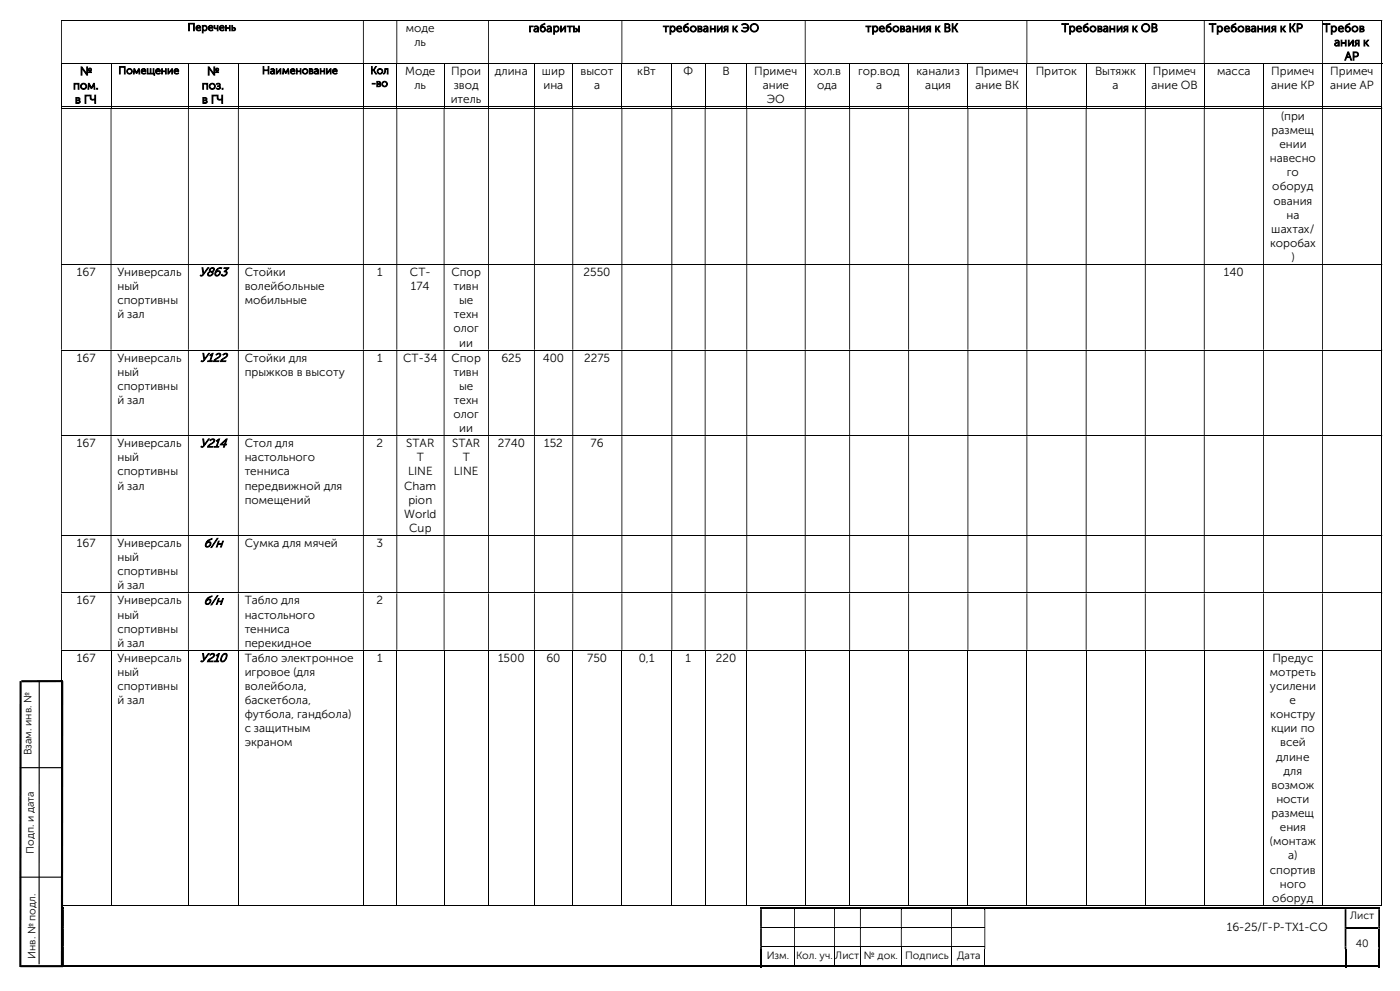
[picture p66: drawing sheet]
<svg xmlns="http://www.w3.org/2000/svg" width="420mm" height="297mm" viewBox="0 0 420 297" stroke-linecap="round" stroke-linejoin="round" font-family="sans-serif">
<defs><g id="words">
<g font-size="3.7">
<text x="59.7" y="82.7">У863</text>
<text x="60" y="108.4">У122</text>
<text x="59.9" y="134">У214</text>
<text x="61.1" y="164">б/н</text>
<text x="61.1" y="181.1">б/н</text>
<text x="59.9" y="198.3">У210</text>
</g>
<g font-size="3.5">
<text x="121.8" y="9.6">моде</text>
<text x="158.6" y="9.6">габариты</text>
<text x="198.9" y="9.6">требования к ЭО</text>
<text x="259.7" y="9.6">требования к ВК</text>
<text x="318.5" y="9.6">Требования к ОВ</text>
<text x="362.7" y="9.6">Требования к КР</text>
<text x="396.9" y="9.6">Требов</text>
<text x="124.3" y="13.8">ль</text>
<text x="400.2" y="13.8">ания к</text>
<text x="24" y="22.5">№</text>
<text x="62.1" y="22.5">№</text>
<text x="121.5" y="22.5">Моде</text>
<text x="135.4" y="22.5">Прои</text>
<text x="148.5" y="22.5">длина</text>
<text x="162.6" y="22.5">шир</text>
<text x="174.2" y="22.5">высот</text>
<text x="191.2" y="22.5">кВт</text>
<text x="205.1" y="22.5">Ф</text>
<text x="216.7" y="22.5">В</text>
<text x="226.2" y="22.5">Примеч</text>
<text x="244" y="22.5">хол.в</text>
<text x="257.4" y="22.5">гор.вод</text>
<text x="275" y="22.5">канализ</text>
<text x="292.7" y="22.5">Примеч</text>
<text x="310.7" y="22.5">Приток</text>
<text x="328.5" y="22.5">Вытяжк</text>
<text x="345.9" y="22.5">Примеч</text>
<text x="365.1" y="22.5">масса</text>
<text x="381.3" y="22.5">Примеч</text>
<text x="399.1" y="22.5">Примеч</text>
<text x="403.4" y="18">АР</text>
<text x="21.9" y="26.8">пом.</text>
<text x="60.5" y="26.8">поз.</text>
<text x="124.3" y="26.8">ль</text>
<text x="136.1" y="26.8">звод</text>
<text x="163" y="26.8">ина</text>
<text x="178.2" y="26.8">а</text>
<text x="228.8" y="26.8">ание</text>
<text x="245.2" y="26.8">ода</text>
<text x="262.8" y="26.8">а</text>
<text x="277.6" y="26.8">ация</text>
<text x="292.7" y="26.8">ание ВК</text>
<text x="333.8" y="26.8">а</text>
<text x="345.4" y="26.8">ание ОВ</text>
<text x="381.3" y="26.8">ание КР</text>
<text x="399" y="26.8">ание АР</text>
<text x="22.5" y="31">в ГЧ</text>
<text x="60.6" y="31">в ГЧ</text>
<text x="135.2" y="31">итель</text>
<text x="230" y="31">ЭО</text>
<text x="384.3" y="35.9">(при</text>
<text x="381.5" y="40.1">размещ</text>
<text x="383.8" y="44.4">ении</text>
<text x="381" y="48.6">навесно</text>
<text x="386" y="52.8">го</text>
<text x="381.7" y="57.1">оборуд</text>
<text x="382" y="61.3">ования</text>
<text x="385.9" y="65.5">на</text>
<text x="381.4" y="69.8">шахтах/</text>
<text x="381" y="74">коробах</text>
<text x="23.1" y="82.7">167</text>
<text x="35.2" y="82.7">Универсаль</text>
<text x="73.4" y="82.7">Стойки</text>
<text x="113.2" y="82.7">1</text>
<text x="123" y="82.7">СТ-</text>
<text x="135.4" y="82.7">Спор</text>
<text x="175.1" y="82.7">2550</text>
<text x="367.1" y="82.7">140</text>
<text x="387.4" y="78.2">)</text>
<text x="35.2" y="87">ный</text>
<text x="73.4" y="87">волейбольные</text>
<text x="123.3" y="87">174</text>
<text x="136" y="87">тивн</text>
<text x="35.2" y="91.2">спортивны</text>
<text x="35.2" y="95.4">й зал</text>
<text x="73.4" y="91.2">мобильные</text>
<text x="136.1" y="95.4">техн</text>
<text x="137.7" y="91.2">ые</text>
<text x="136" y="99.7">олог</text>
<text x="137.8" y="103.9">ии</text>
<text x="23.1" y="108.4">167</text>
<text x="35.2" y="108.4">Универсаль</text>
<text x="35.2" y="112.6">ный</text>
<text x="73.4" y="108.4">Стойки для</text>
<text x="73.4" y="112.6">прыжков в высоту</text>
<text x="113.2" y="108.4">1</text>
<text x="120.9" y="108.4">СТ-34</text>
<text x="135.4" y="108.4">Спор</text>
<text x="136" y="112.6">тивн</text>
<text x="150.4" y="108.4">625</text>
<text x="162.8" y="108.4">400</text>
<text x="175.3" y="108.4">2275</text>
<text x="35.2" y="116.8">спортивны</text>
<text x="137.7" y="116.8">ые</text>
<text x="35.2" y="121.1">й зал</text>
<text x="136" y="125.3">олог</text>
<text x="136.1" y="121.1">техн</text>
<text x="137.8" y="129.5">ии</text>
<text x="23.1" y="134">167</text>
<text x="35.2" y="134">Универсаль</text>
<text x="73.4" y="134">Стол для</text>
<text x="113" y="134">2</text>
<text x="121.9" y="134">STAR</text>
<text x="135.6" y="134">STAR</text>
<text x="149.4" y="134">2740</text>
<text x="163.2" y="134">152</text>
<text x="177.2" y="134">76</text>
<text x="35.2" y="138.3">ный</text>
<text x="35.2" y="142.5">спортивны</text>
<text x="73.4" y="138.3">настольного</text>
<text x="73.4" y="142.5">тенниса</text>
<text x="122.4" y="142.5">LINE</text>
<text x="125.1" y="138.3">T</text>
<text x="136.1" y="142.5">LINE</text>
<text x="138.8" y="138.3">T</text>
<text x="35.2" y="146.7">й зал</text>
<text x="73.4" y="146.7">передвижной для</text>
<text x="121.2" y="146.7">Cham</text>
<text x="73.4" y="151">помещений</text>
<text x="121.3" y="155.2">World</text>
<text x="122.5" y="151">pion</text>
<text x="122.8" y="159.4">Cup</text>
<text x="23.1" y="164">167</text>
<text x="35.2" y="164">Универсаль</text>
<text x="73.4" y="164">Сумка для мячей</text>
<text x="113" y="164">3</text>
<text x="35.2" y="168.2">ный</text>
<text x="35.2" y="172.4">спортивны</text>
<text x="35.2" y="176.7">й зал</text>
<text x="23.1" y="181.1">167</text>
<text x="35.2" y="181.1">Универсаль</text>
<text x="35.2" y="185.4">ный</text>
<text x="73.4" y="181.1">Табло для</text>
<text x="73.4" y="185.4">настольного</text>
<text x="113" y="181.1">2</text>
<text x="35.2" y="189.6">спортивны</text>
<text x="73.4" y="189.6">тенниса</text>
<text x="35.2" y="193.8">й зал</text>
<text x="73.4" y="193.8">перекидное</text>
<text x="23.1" y="198.3">167</text>
<text x="35.2" y="198.3">Универсаль</text>
<text x="35.2" y="202.6">ный</text>
<text x="73.4" y="198.3">Табло электронное</text>
<text x="73.4" y="202.6">игровое (для</text>
<text x="113.2" y="198.3">1</text>
<text x="149.4" y="198.3">1500</text>
<text x="163.9" y="198.3">60</text>
<text x="176.2" y="198.3">750</text>
<text x="191.6" y="198.3">0,1</text>
<text x="205.7" y="198.3">1</text>
<text x="214.7" y="198.3">220</text>
<text x="381" y="202.6">мотреть</text>
<text x="381.7" y="198.3">Предус</text>
<text x="35.2" y="206.8">спортивны</text>
<text x="73.4" y="206.8">волейбола,</text>
<text x="381" y="206.8">усилени</text>
<text x="35.2" y="211">й зал</text>
<text x="73.4" y="211">баскетбола,</text>
<text x="73.4" y="215.3">футбола, гандбола)</text>
<text x="381.1" y="215.3">констру</text>
<text x="386.9" y="211">е</text>
<text x="73.4" y="219.5">с защитным</text>
<text x="381.3" y="219.5">кции по</text>
<text x="73.4" y="223.7">экраном</text>
<text x="382.9" y="228">длине</text>
<text x="384" y="223.7">всей</text>
<text x="385.1" y="232.2">для</text>
<text x="381.5" y="236.4">возмож</text>
<text x="381.5" y="244.9">размещ</text>
<text x="382.9" y="240.7">ности</text>
<text x="384" y="249.1">ения</text>
<text x="380.9" y="253.4">(монтаж</text>
<text x="386.5" y="257.6">а)</text>
<text x="381" y="261.8">спортив</text>
<text x="383.9" y="266.1">ного</text>
<text x="381.7" y="270.3">оборуд</text>
<text x="368" y="279">16-25/Г-Р-ТХ1-СО</text>
</g>
<g font-size="3.2">
<text x="56.3" y="9.2">Перечень</text>
<text x="35.5" y="22.2">Помещение</text>
<text x="78.6" y="22.2">Наименование</text>
<text x="111.1" y="22.2">Кол</text>
<text x="111.4" y="26">-во</text>
<text x="9.5" y="226.4" transform="rotate(-90 9.5 226.4)">Взам. инв. №</text>
<text x="10.2" y="255.9" transform="rotate(-90 10.2 255.9)">Подп. и дата</text>
<text x="405" y="275.5">Лист</text>
<text x="10.6" y="287.4" transform="rotate(-90 10.6 287.4)">Инв. № подл.</text>
<text x="230" y="287.4">Изм.</text>
<text x="238.8" y="287.4">Кол. уч.</text>
<text x="250.6" y="287.4">Лист</text>
<text x="259.2" y="287.4">№ док.</text>
<text x="271.6" y="287.4">Подпись</text>
<text x="287.1" y="287.4">Дата</text>
<text x="406.7" y="283.8">40</text>
</g>
</g></defs>
<g fill="none" stroke="#000" stroke-width=".3">
<path d="M18.3 6.1h396.1M18.3 19.1h396.4M18.5 19.2v13M33.3 19.2v13M56.5 19.2v13M71.5 19.2v13M109 19.2v13M119 19.2v13M133.2 19.2v13M146.6 19.2v13M160.3 19.2v13M171.8 19.2v13"/>
<path d="M186.6 19.2v13M201.5 19.2v13M211.5 19.2v13M224 19.2v13M241.6 19.2v13M254.9 19.2v13M272.6 19.2v13M290.4 19.2v13M308.1 19.2v13M325.8 19.2v13M343.6 19.2v13M361.3 19.2v13"/>
<path d="M379.1 19.2v13M396.7 19.2v13M414.5 6.3v12.7M414.5 19.2v13M18.3 32h14.9M18.3 32.4h396.1M33.4 32h23M56.6 32h14.8M71.6 32h37.3M109.1 32h9.8M119.2 32h13.9M133.3 32h13.1"/>
<path d="M146.7 32h13.5M160.4 32h11.3M172 32h14.4M186.7 32h14.7M201.7 32h9.7M211.7 32h12.2M224.2 32h17.2M241.7 32h13.1M255 32h17.5M272.7 32h17.5M290.5 32h17.4M308.2 32h17.5"/>
<path d="M326 32h17.5M343.7 32h17.4M361.4 32h17.5M379.2 32h17.4M396.9 32h17.5M414.5 32.6v46.6M18.3 79.3h396.1M414.5 79.4v25.4M18.3 104.9h396.1M414.5 105.1v25.4M18.3 130.6h396.1M414.5 130.7v29.7"/>
<path d="M18.3 160.5h396.1M18.3 177.7h396.1M414.5 160.6v17M414.5 177.8v17M18.3 194.9h396.1M18.5 195v76.5M33.3 195v76.5M56.5 195v76.5M71.5 195v76.5M109 195v76.5M119 195v76.5M133.2 195v76.5"/>
<path d="M146.6 195v76.5M160.3 195v76.5M171.8 195v76.5M186.6 195v76.5M201.5 195v76.5M211.5 195v76.5M224 195v76.5M241.6 195v76.5M254.9 195v76.5M272.6 195v76.5M290.4 195v76.5M308.1 195v76.5"/>
<path d="M325.8 195v76.5M343.6 195v76.5M361.3 195v76.5M379.1 195v76.5M396.7 195v76.5M414.5 195v76.5M18.3 271.4h14.9M33.4 271.4h23M56.6 271.4h14.8M71.6 271.4h37.3M109.1 271.4h9.8M119.2 271.4h13.9"/>
<path d="M133.3 271.4h13.1M146.7 271.4h13.5M160.4 271.4h11.3M172 271.4h14.4M186.7 271.4h14.7M201.7 271.4h9.7M211.7 271.4h12.2M224.2 271.4h17.2M228.6 277.9h9.6M238.5 277.9h11.7M241.7 271.4h13.1M250.5 277.9h7.5"/>
<path d="M255 271.4h17.5M258.2 277.9h12.1M270.5 277.9h14.8M272.7 271.4h17.5M285.6 277.9h9.7M290.5 271.4h17.4M308.2 271.4h17.5M326 271.4h17.5M343.7 271.4h17.4M361.4 271.4h17.5M379.2 271.4h17.4M396.9 271.4h17.5"/>
<path d="M228.6 283.8h9.6M238.3 284.4v5M238.5 283.8h11.7M250.4 284.4v5M250.5 283.8h7.5M258.1 284.4v5M258.2 283.8h12.1M270.4 284.4v5M270.5 283.8h14.8M285.5 284.4v5M285.6 283.8h9.7M295.4 284.4v5"/>
</g>
<g fill="#000">
<path d="M414.4 6h.3v.3h-.3zM18.3 6.3h.3v12.7h-.3zM108.9 6.3h.2v12.7h-.2zM118.9 6.3h.3v12.7h-.3zM146.4 6.3h.3v12.7h-.3zM186.4 6.3h.3v12.7h-.3zM241.4 6.3h.3v12.7h-.3zM307.9 6.3h.3v12.7h-.3zM361.1 6.3h.3v12.7h-.3zM396.6 6.3h.3v12.7h-.3z" fill-rule="evenodd"/>
<path d="M414.4 32.3h.3v.3h-.3zM18.3 32.6h.3v46.6h-.3zM33.2 32.6h.2v46.6h-.2zM56.4 32.6h.2v46.6h-.2zM71.4 32.6h.2v46.6h-.2zM108.9 32.6h.2v46.6h-.2zM118.9 32.6h.3v46.6h-.3zM133.1 32.6h.2v46.6h-.2zM146.4 32.6h.3v46.6h-.3zM160.2 32.6h.2v46.6h-.2zM171.7 32.6h.3v46.6h-.3zM186.4 32.6h.3v46.6h-.3zM201.4 32.6h.3v46.6h-.3zM211.4 32.6h.3v46.6h-.3zM223.9 32.6h.3v46.6h-.3zM241.4 32.6h.3v46.6h-.3zM254.8 32.6h.2v46.6h-.2zM272.5 32.6h.2v46.6h-.2zM290.2 32.6h.3v46.6h-.3zM307.9 32.6h.3v46.6h-.3zM325.7 32.6h.3v46.6h-.3zM343.5 32.6h.2v46.6h-.2zM361.1 32.6h.3v46.6h-.3zM378.9 32.6h.3v46.6h-.3zM396.6 32.6h.3v46.6h-.3z" fill-rule="evenodd"/>
<path d="M414.4 79.2h.3v.2h-.3zM18.3 79.4h.3v25.4h-.3zM33.2 79.4h.2v25.4h-.2zM56.4 79.4h.2v25.4h-.2zM71.4 79.4h.2v25.4h-.2zM108.9 79.4h.2v25.4h-.2zM118.9 79.4h.3v25.4h-.3zM133.1 79.4h.2v25.4h-.2zM146.4 79.4h.3v25.4h-.3zM160.2 79.4h.2v25.4h-.2zM171.7 79.4h.3v25.4h-.3zM186.4 79.4h.3v25.4h-.3zM201.4 79.4h.3v25.4h-.3zM211.4 79.4h.3v25.4h-.3zM223.9 79.4h.3v25.4h-.3zM241.4 79.4h.3v25.4h-.3zM254.8 79.4h.2v25.4h-.2zM272.5 79.4h.2v25.4h-.2zM290.2 79.4h.3v25.4h-.3zM307.9 79.4h.3v25.4h-.3zM325.7 79.4h.3v25.4h-.3zM343.5 79.4h.2v25.4h-.2zM361.1 79.4h.3v25.4h-.3zM378.9 79.4h.3v25.4h-.3zM396.6 79.4h.3v25.4h-.3z" fill-rule="evenodd"/>
<path d="M414.4 104.8h.3v.3h-.3zM18.3 105.1h.3v25.4h-.3zM33.2 105.1h.2v25.4h-.2zM56.4 105.1h.2v25.4h-.2zM71.4 105.1h.2v25.4h-.2zM108.9 105.1h.2v25.4h-.2zM118.9 105.1h.3v25.4h-.3zM133.1 105.1h.2v25.4h-.2zM146.4 105.1h.3v25.4h-.3zM160.2 105.1h.2v25.4h-.2zM171.7 105.1h.3v25.4h-.3zM186.4 105.1h.3v25.4h-.3zM201.4 105.1h.3v25.4h-.3zM211.4 105.1h.3v25.4h-.3zM223.9 105.1h.3v25.4h-.3zM241.4 105.1h.3v25.4h-.3zM254.8 105.1h.2v25.4h-.2zM272.5 105.1h.2v25.4h-.2zM290.2 105.1h.3v25.4h-.3zM307.9 105.1h.3v25.4h-.3zM325.7 105.1h.3v25.4h-.3zM343.5 105.1h.2v25.4h-.2zM361.1 105.1h.3v25.4h-.3zM378.9 105.1h.3v25.4h-.3zM396.6 105.1h.3v25.4h-.3z" fill-rule="evenodd"/>
<path d="M414.4 130.5h.3v.2h-.3zM18.3 130.7h.3v29.7h-.3zM33.2 130.7h.2v29.7h-.2zM56.4 130.7h.2v29.7h-.2zM71.4 130.7h.2v29.7h-.2zM108.9 130.7h.2v29.7h-.2zM118.9 130.7h.3v29.7h-.3zM133.1 130.7h.2v29.7h-.2zM146.4 130.7h.3v29.7h-.3zM160.2 130.7h.2v29.7h-.2zM171.7 130.7h.3v29.7h-.3zM186.4 130.7h.3v29.7h-.3zM201.4 130.7h.3v29.7h-.3zM211.4 130.7h.3v29.7h-.3zM223.9 130.7h.3v29.7h-.3zM241.4 130.7h.3v29.7h-.3zM254.8 130.7h.2v29.7h-.2zM272.5 130.7h.2v29.7h-.2zM290.2 130.7h.3v29.7h-.3zM307.9 130.7h.3v29.7h-.3zM325.7 130.7h.3v29.7h-.3zM343.5 130.7h.2v29.7h-.2zM361.1 130.7h.3v29.7h-.3zM378.9 130.7h.3v29.7h-.3zM396.6 130.7h.3v29.7h-.3z" fill-rule="evenodd"/>
<path d="M414.4 160.4h.3v.2h-.3zM18.3 160.6h.3v17h-.3zM33.2 160.6h.2v17h-.2zM56.4 160.6h.2v17h-.2zM71.4 160.6h.2v17h-.2zM108.9 160.6h.2v17h-.2zM118.9 160.6h.3v17h-.3zM133.1 160.6h.2v17h-.2zM146.4 160.6h.3v17h-.3zM160.2 160.6h.2v17h-.2zM171.7 160.6h.3v17h-.3zM186.4 160.6h.3v17h-.3zM201.4 160.6h.3v17h-.3zM211.4 160.6h.3v17h-.3zM223.9 160.6h.3v17h-.3zM241.4 160.6h.3v17h-.3zM254.8 160.6h.2v17h-.2zM272.5 160.6h.2v17h-.2zM290.2 160.6h.3v17h-.3zM307.9 160.6h.3v17h-.3zM325.7 160.6h.3v17h-.3zM343.5 160.6h.2v17h-.2zM361.1 160.6h.3v17h-.3zM378.9 160.6h.3v17h-.3zM396.6 160.6h.3v17h-.3z" fill-rule="evenodd"/>
<path d="M414.4 177.6h.3v.2h-.3zM18.3 177.8h.3v17h-.3zM33.2 177.8h.2v17h-.2zM56.4 177.8h.2v17h-.2zM71.4 177.8h.2v17h-.2zM108.9 177.8h.2v17h-.2zM118.9 177.8h.3v17h-.3zM133.1 177.8h.2v17h-.2zM146.4 177.8h.3v17h-.3zM160.2 177.8h.2v17h-.2zM171.7 177.8h.3v17h-.3zM186.4 177.8h.3v17h-.3zM201.4 177.8h.3v17h-.3zM211.4 177.8h.3v17h-.3zM223.9 177.8h.3v17h-.3zM241.4 177.8h.3v17h-.3zM254.8 177.8h.2v17h-.2zM272.5 177.8h.2v17h-.2zM290.2 177.8h.3v17h-.3zM307.9 177.8h.3v17h-.3zM325.7 177.8h.3v17h-.3zM343.5 177.8h.2v17h-.2zM361.1 177.8h.3v17h-.3zM378.9 177.8h.3v17h-.3zM396.6 177.8h.3v17h-.3z" fill-rule="evenodd"/>
<path d="M18.8 272.5h.4v5.3h-.4zM228 272.5h.6v5.3h-.6zM238.2 272.5h.3v5.3h-.3zM250.2 272.5h.3v5.3h-.3zM258 272.5h.2v5.3h-.2zM270.3 272.5h.2v5.3h-.2zM285.3 272.5h.3v5.3h-.3zM295.3 272.5h.3v5.3h-.3zM403.4 272.5h.5v5.3h-.5zM413.5 272.5h.5v5.3h-.5z" fill-rule="evenodd"/>
<path d="M18.8 277.8h.4v.5h-.4zM228 277.8h.6v.5h-.6z" fill-rule="evenodd"/>
<path d="M228 271.9h.6v.6h-.6z" fill-rule="evenodd"/>
<path d="M238.2 271.9h12v.6h-12z" fill-rule="evenodd"/>
<path d="M250.2 271.9h7.8v.6h-7.8z" fill-rule="evenodd"/>
<path d="M258 271.9h12.3v.6h-12.3z" fill-rule="evenodd"/>
<path d="M270.3 271.9h15v.6h-15z" fill-rule="evenodd"/>
<path d="M285.3 271.9h10v.6h-10z" fill-rule="evenodd"/>
<path d="M295.3 271.9h108.1v.6h-108.1z" fill-rule="evenodd"/>
<path d="M295.3 277.8h.3v.5h-.3zM403.4 277.8h.5v.5h-.5z" fill-rule="evenodd"/>
<path d="M403.4 271.9h.5v.6h-.5z" fill-rule="evenodd"/>
<path d="M413.5 271.9h.5v.6h-.5z" fill-rule="evenodd"/>
<path d="M413.5 277.8h.5v.5h-.5zM18.8 278.3h.4v5.3h-.4zM228 278.3h.6v5.3h-.6zM238.2 278.3h.3v5.3h-.3zM250.2 278.3h.3v5.3h-.3zM258 278.3h.2v5.3h-.2zM270.3 278.3h.2v5.3h-.2zM285.3 278.3h.3v5.3h-.3zM295.3 278.3h.3v5.3h-.3zM403.4 278.3h.5v5.3h-.5z" fill-rule="evenodd"/>
<path d="M18.8 283.6h.4v.8h-.4zM228 283.6h.6v.8h-.6z" fill-rule="evenodd"/>
<path d="M228 284.4h.6v5.5h-.6z" fill-rule="evenodd"/>
<path d="M238.2 289.4h12v.5h-12z" fill-rule="evenodd"/>
<path d="M250.2 289.4h7.8v.5h-7.8z" fill-rule="evenodd"/>
<path d="M258 289.4h12.3v.5h-12.3z" fill-rule="evenodd"/>
<path d="M270.3 289.4h15v.5h-15z" fill-rule="evenodd"/>
<path d="M285.3 289.4h10v.5h-10z" fill-rule="evenodd"/>
<path d="M295.3 283.6h.3v.8h-.3zM403.4 283.6h.5v.8h-.5zM413.5 283.6h.5v.8h-.5zM18.8 284.4h.4v5h-.4z" fill-rule="evenodd"/>
<path d="M295.3 289.4h108.1v.5h-108.1z" fill-rule="evenodd"/>
<path d="M403.4 284.4h.5v5.5h-.5z" fill-rule="evenodd"/>
<path d="M413.5 284.4h.5v5.5h-.5z" fill-rule="evenodd"/>
</g>
<g fill="#000">
<path d="M414.4 31.9h.3v.3h-.3zM414.4 194.8h.3v.2h-.3zM18.8 271.9h.4v.6h-.4zM228.6 271.9h9.6v.6h-9.6zM238.2 272.5h.3zM238.2 277.8h.3v.5h-.3zM250.2 272.5h.3zM250.2 277.8h.3v.5h-.3zM258 272.5h.2zM258 277.8h.2v.5h-.2zM270.3 272.5h.2zM270.3 277.8h.2v.5h-.2z"/>
<path d="M285.3 272.5h.3zM285.3 277.8h.3v.5h-.3zM295.3 272.5h.3zM403.9 271.9h9.6v.6h-9.6zM403.9 277.8h9.6v.5h-9.6zM413.5 278.3h.5v5.3h-.5zM414.4 271.2h.3v.3h-.3zM18.8 289.4h209.2v.5h-209.2zM228.6 289.4h9.6v.5h-9.6zM238.2 283.6h.3v.8h-.3zM250.2 283.6h.3v.8h-.3zM258 283.6h.2v.8h-.2z"/>
<path d="M270.3 283.6h.2v.8h-.2zM285.3 283.6h.3v.8h-.3zM403.9 289.4h9.6v.5h-9.6zM413.5 289.4h.5v.5h-.5z"/>
</g>
<path d="M6.2 204.1l-.1 85.7M18.7 204.1l-.1 85.7M18.9 204.1l-12.5 .1M6.1 289.6h12.8" fill="none" stroke="#000" stroke-width=".64" stroke-linecap="butt"/>
<path d="M11.8 204.1l-.1 84.9M6 230.1h12.6M6 262.9h12.4" fill="none" stroke="#000" stroke-width=".34"/>
<use href="#words"/>
</svg>
